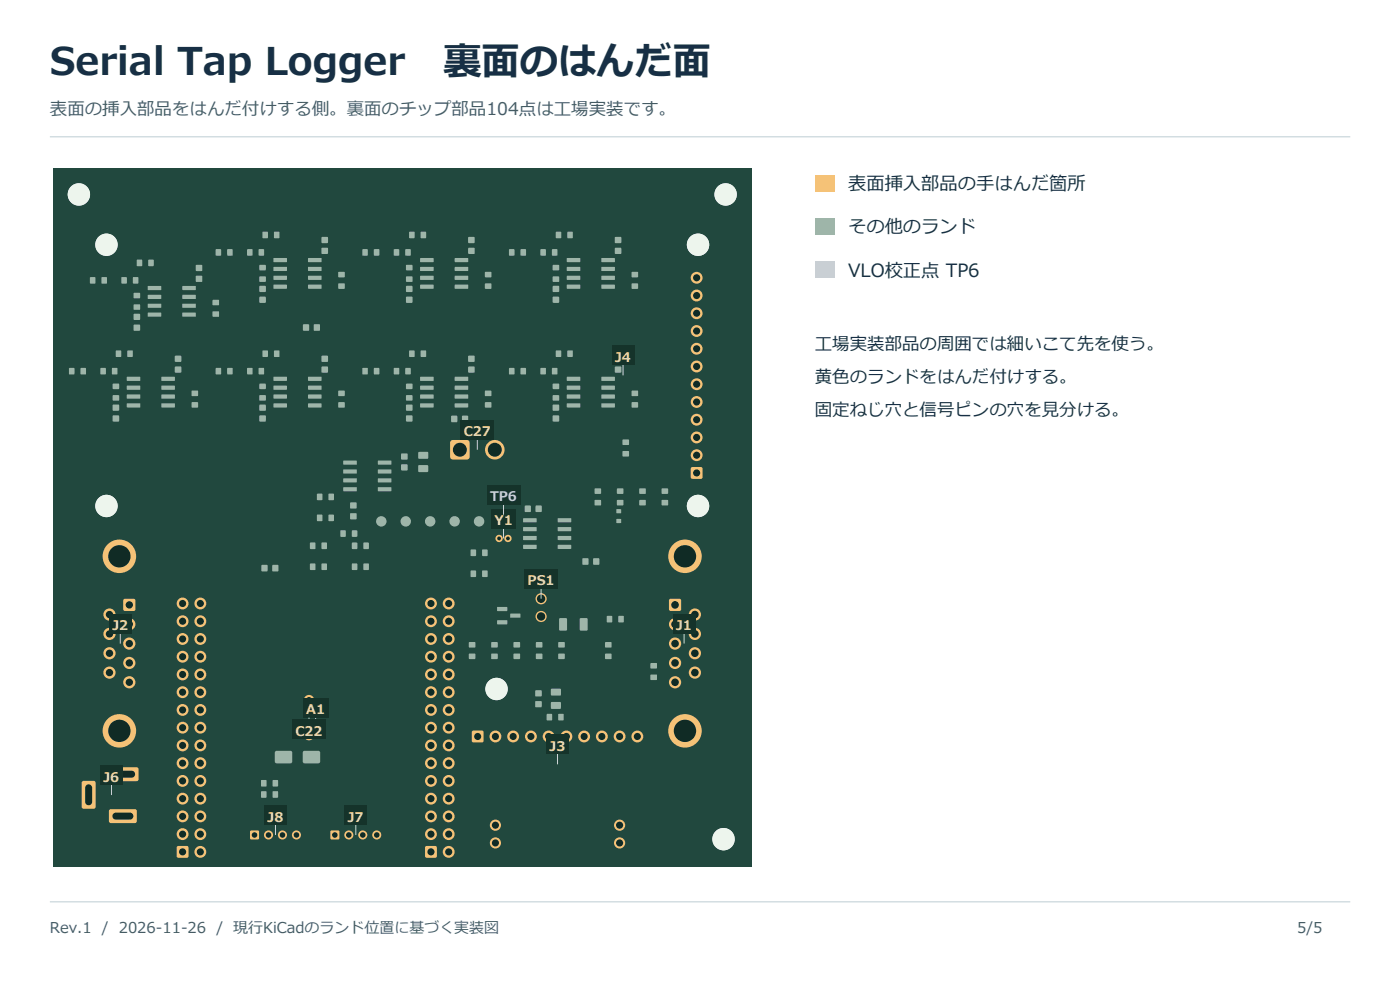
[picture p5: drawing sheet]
<svg xmlns="http://www.w3.org/2000/svg" width="297mm" height="210mm" viewBox="0 0 297 210" stroke-linecap="round" stroke-linejoin="round" font-family="sans-serif">
<defs><g id="words">
<g font-size="8.1" fill="#172f45">
<text x="10.6" y="16">Serial Tap Logger</text>
<text x="94.1" y="16">裏面のはんだ面</text>
</g>
<g font-size="3.9" fill="#172f45">
<text x="179.9" y="40.3">表面挿入部品の手はんだ箇所</text>
<text x="179.9" y="49.5">その他のランド</text>
<text x="179.9" y="58.7">VLO校正点 TP6</text>
</g>
<text font-size="3.7" fill="#435b6b" x="10.6" y="24.4">表面の挿入部品をはんだ付けする側。裏面のチップ部品104点は工場実装です。</text>
<g font-size="3.7" fill="#172f45">
<text x="172.9" y="74.2">工場実装部品の周囲では細いこて先を使う。</text>
<text x="172.9" y="81.2">黄色のランドをはんだ付けする。</text>
<text x="172.9" y="88.3">固定ねじ穴と信号ピンの穴を見分ける。</text>
</g>
<g font-size="3.2" fill="#435b6b">
<text x="10.6" y="198">Rev.1 / 2026-11-26 / 現行KiCadのランド位置に基づく実装図</text>
<text x="275.2" y="198">5/5</text>
</g>
<g font-size="2.8" fill="#f8e1a5">
<text x="130.5" y="76.8">J4</text>
<text x="98.4" y="92.6">C27</text>
<text x="104.9" y="111.4">Y1</text>
<text x="111.9" y="124.2">PS1</text>
<text x="23.8" y="133.7">J2</text>
<text x="143.5" y="133.7">J1</text>
<text x="65" y="151.5">A1</text>
<text x="62.7" y="156.1">C22</text>
<text x="116.6" y="159.3">J3</text>
<text x="22" y="165.8">J6</text>
<text x="56.8" y="174.3">J8</text>
<text x="73.8" y="174.3">J7</text>
</g>
<text font-size="2.8" fill="#c4b3fc" x="104" y="106.4">TP6</text>
</g></defs>
<path d="M10.6 29h275.9M10.6 191.3h275.9" fill="none" stroke="#bdcdd3" stroke-width=".21"/>
<path d="M11.3 35.7h148.2v148.2h-148.2z" fill-rule="evenodd" fill="#21483e"/>
<path d="M37.5 179.6l.3-.2 2 .1 .2 .3-.1 2-.3 .2-1.9-.1-.2-.3z" fill-rule="evenodd" fill="#f5c277"/>
<circle cx="38.7" cy="180.7" r=".76" fill="#102b25"/>
<circle cx="42.5" cy="180.7" r="1.26" fill="#f5c277"/>
<circle cx="42.5" cy="180.7" r=".76" fill="#102b25"/>
<circle cx="38.7" cy="176.9" r="1.26" fill="#f5c277"/>
<circle cx="38.7" cy="176.9" r=".76" fill="#102b25"/>
<circle cx="42.5" cy="176.9" r="1.26" fill="#f5c277"/>
<circle cx="42.5" cy="176.9" r=".76" fill="#102b25"/>
<circle cx="38.7" cy="173.2" r="1.26" fill="#f5c277"/>
<circle cx="38.7" cy="173.2" r=".76" fill="#102b25"/>
<circle cx="42.5" cy="173.2" r="1.26" fill="#f5c277"/>
<circle cx="42.5" cy="173.2" r=".76" fill="#102b25"/>
<circle cx="38.7" cy="169.4" r="1.26" fill="#f5c277"/>
<circle cx="38.7" cy="169.4" r=".76" fill="#102b25"/>
<circle cx="42.5" cy="169.4" r="1.26" fill="#f5c277"/>
<circle cx="42.5" cy="169.4" r=".76" fill="#102b25"/>
<circle cx="38.7" cy="165.6" r="1.26" fill="#f5c277"/>
<circle cx="38.7" cy="165.6" r=".76" fill="#102b25"/>
<circle cx="42.5" cy="165.6" r="1.26" fill="#f5c277"/>
<circle cx="42.5" cy="165.6" r=".76" fill="#102b25"/>
<circle cx="38.7" cy="161.9" r="1.26" fill="#f5c277"/>
<circle cx="38.7" cy="161.9" r=".76" fill="#102b25"/>
<circle cx="42.5" cy="161.9" r="1.26" fill="#f5c277"/>
<circle cx="42.5" cy="161.9" r=".76" fill="#102b25"/>
<circle cx="38.7" cy="158.1" r="1.26" fill="#f5c277"/>
<circle cx="38.7" cy="158.1" r=".76" fill="#102b25"/>
<circle cx="42.5" cy="158.1" r="1.26" fill="#f5c277"/>
<circle cx="42.5" cy="158.1" r=".76" fill="#102b25"/>
<circle cx="38.7" cy="154.4" r="1.26" fill="#f5c277"/>
<circle cx="38.7" cy="154.4" r=".76" fill="#102b25"/>
<circle cx="42.5" cy="154.4" r="1.26" fill="#f5c277"/>
<circle cx="42.5" cy="154.4" r=".76" fill="#102b25"/>
<circle cx="38.7" cy="150.6" r="1.26" fill="#f5c277"/>
<circle cx="38.7" cy="150.6" r=".76" fill="#102b25"/>
<circle cx="42.5" cy="150.6" r="1.26" fill="#f5c277"/>
<circle cx="42.5" cy="150.6" r=".76" fill="#102b25"/>
<circle cx="38.7" cy="146.8" r="1.26" fill="#f5c277"/>
<circle cx="38.7" cy="146.8" r=".76" fill="#102b25"/>
<circle cx="42.5" cy="146.8" r="1.26" fill="#f5c277"/>
<circle cx="42.5" cy="146.8" r=".76" fill="#102b25"/>
<circle cx="38.7" cy="143.1" r="1.26" fill="#f5c277"/>
<circle cx="38.7" cy="143.1" r=".76" fill="#102b25"/>
<circle cx="42.5" cy="143.1" r="1.26" fill="#f5c277"/>
<circle cx="42.5" cy="143.1" r=".76" fill="#102b25"/>
<circle cx="38.7" cy="139.3" r="1.26" fill="#f5c277"/>
<circle cx="38.7" cy="139.3" r=".76" fill="#102b25"/>
<circle cx="42.5" cy="139.3" r="1.26" fill="#f5c277"/>
<circle cx="42.5" cy="139.3" r=".76" fill="#102b25"/>
<circle cx="38.7" cy="135.5" r="1.26" fill="#f5c277"/>
<circle cx="38.7" cy="135.5" r=".76" fill="#102b25"/>
<circle cx="42.5" cy="135.5" r="1.26" fill="#f5c277"/>
<circle cx="42.5" cy="135.5" r=".76" fill="#102b25"/>
<circle cx="38.7" cy="131.8" r="1.26" fill="#f5c277"/>
<circle cx="38.7" cy="131.8" r=".76" fill="#102b25"/>
<circle cx="42.5" cy="131.8" r="1.26" fill="#f5c277"/>
<circle cx="42.5" cy="131.8" r=".76" fill="#102b25"/>
<circle cx="38.7" cy="128" r="1.26" fill="#f5c277"/>
<circle cx="38.7" cy="128" r=".76" fill="#102b25"/>
<circle cx="42.5" cy="128" r="1.26" fill="#f5c277"/>
<circle cx="42.5" cy="128" r=".76" fill="#102b25"/>
<path d="M90.2 179.6l.3-.2 2 .1 .2 .3-.1 2-.3 .2-2-.1-.1-.3z" fill-rule="evenodd" fill="#f5c277"/>
<circle cx="91.4" cy="180.7" r=".76" fill="#102b25"/>
<circle cx="95.2" cy="180.7" r="1.26" fill="#f5c277"/>
<circle cx="95.2" cy="180.7" r=".76" fill="#102b25"/>
<circle cx="91.4" cy="176.9" r="1.26" fill="#f5c277"/>
<circle cx="91.4" cy="176.9" r=".76" fill="#102b25"/>
<circle cx="95.2" cy="176.9" r="1.26" fill="#f5c277"/>
<circle cx="95.2" cy="176.9" r=".76" fill="#102b25"/>
<circle cx="91.4" cy="173.2" r="1.26" fill="#f5c277"/>
<circle cx="91.4" cy="173.2" r=".76" fill="#102b25"/>
<circle cx="95.2" cy="173.2" r="1.26" fill="#f5c277"/>
<circle cx="95.2" cy="173.2" r=".76" fill="#102b25"/>
<circle cx="91.4" cy="169.4" r="1.26" fill="#f5c277"/>
<circle cx="91.4" cy="169.4" r=".76" fill="#102b25"/>
<circle cx="95.2" cy="169.4" r="1.26" fill="#f5c277"/>
<circle cx="95.2" cy="169.4" r=".76" fill="#102b25"/>
<circle cx="91.4" cy="165.6" r="1.26" fill="#f5c277"/>
<circle cx="91.4" cy="165.6" r=".76" fill="#102b25"/>
<circle cx="95.2" cy="165.6" r="1.26" fill="#f5c277"/>
<circle cx="95.2" cy="165.6" r=".76" fill="#102b25"/>
<circle cx="91.4" cy="161.9" r="1.26" fill="#f5c277"/>
<circle cx="91.4" cy="161.9" r=".76" fill="#102b25"/>
<circle cx="95.2" cy="161.9" r="1.26" fill="#f5c277"/>
<circle cx="95.2" cy="161.9" r=".76" fill="#102b25"/>
<circle cx="91.4" cy="158.1" r="1.26" fill="#f5c277"/>
<circle cx="91.4" cy="158.1" r=".76" fill="#102b25"/>
<circle cx="95.2" cy="158.1" r="1.26" fill="#f5c277"/>
<circle cx="95.2" cy="158.1" r=".76" fill="#102b25"/>
<circle cx="91.4" cy="154.4" r="1.26" fill="#f5c277"/>
<circle cx="91.4" cy="154.4" r=".76" fill="#102b25"/>
<circle cx="95.2" cy="154.4" r="1.26" fill="#f5c277"/>
<circle cx="95.2" cy="154.4" r=".76" fill="#102b25"/>
<circle cx="91.4" cy="150.6" r="1.26" fill="#f5c277"/>
<circle cx="91.4" cy="150.6" r=".76" fill="#102b25"/>
<circle cx="95.2" cy="150.6" r="1.26" fill="#f5c277"/>
<circle cx="95.2" cy="150.6" r=".76" fill="#102b25"/>
<circle cx="91.4" cy="146.8" r="1.26" fill="#f5c277"/>
<circle cx="91.4" cy="146.8" r=".76" fill="#102b25"/>
<circle cx="95.2" cy="146.8" r="1.26" fill="#f5c277"/>
<circle cx="95.2" cy="146.8" r=".76" fill="#102b25"/>
<circle cx="91.4" cy="143.1" r="1.26" fill="#f5c277"/>
<circle cx="91.4" cy="143.1" r=".76" fill="#102b25"/>
<circle cx="95.2" cy="143.1" r="1.26" fill="#f5c277"/>
<circle cx="95.2" cy="143.1" r=".76" fill="#102b25"/>
<circle cx="91.4" cy="139.3" r="1.26" fill="#f5c277"/>
<circle cx="91.4" cy="139.3" r=".76" fill="#102b25"/>
<circle cx="95.2" cy="139.3" r="1.26" fill="#f5c277"/>
<circle cx="95.2" cy="139.3" r=".76" fill="#102b25"/>
<circle cx="91.4" cy="135.5" r="1.26" fill="#f5c277"/>
<circle cx="91.4" cy="135.5" r=".76" fill="#102b25"/>
<circle cx="95.2" cy="135.5" r="1.26" fill="#f5c277"/>
<circle cx="95.2" cy="135.5" r=".76" fill="#102b25"/>
<circle cx="91.4" cy="131.8" r="1.26" fill="#f5c277"/>
<circle cx="91.4" cy="131.8" r=".76" fill="#102b25"/>
<circle cx="95.2" cy="131.8" r="1.26" fill="#f5c277"/>
<circle cx="95.2" cy="131.8" r=".76" fill="#102b25"/>
<circle cx="91.4" cy="128" r="1.26" fill="#f5c277"/>
<circle cx="91.4" cy="128" r=".76" fill="#102b25"/>
<circle cx="95.2" cy="128" r="1.26" fill="#f5c277"/>
<circle cx="95.2" cy="128" r=".76" fill="#102b25"/>
<circle cx="105.9" cy="114.2" r=".78" fill="#f5c277"/>
<circle cx="105.9" cy="114.2" r=".41" fill="#102b25"/>
<circle cx="107.8" cy="114.2" r=".78" fill="#f5c277"/>
<circle cx="107.8" cy="114.2" r=".41" fill="#102b25"/>
<path d="M22.9 162.8h6.3l.2 .4-.1 2.3-.3 .2h-6.1l-.2-.4v-2.1z" fill-rule="evenodd" fill="#f5c277"/>
<path d="M23.7 163.7l.5-.2h3.7a.74 .74 0 0 1 .8 .7 .74 .74 0 0 1-.8 .8h-3.7a.74 .74 0 0 1-.7-.5 .74 .74 0 0 1 .2-.8z" fill-rule="evenodd" fill="#102b25"/>
<path d="M23.3 171.7h5.5l.2 .3v2.4l-.4 .2-5.3-.1-.2-.3v-2.2z" fill-rule="evenodd" fill="#f5c277"/>
<path d="M24.1 172.6l.5-.2h3a.74 .74 0 0 1 .7 .7 .74 .74 0 0 1-.7 .8h-3a.74 .74 0 0 1-.7-.5 .74 .74 0 0 1 .2-.8z" fill-rule="evenodd" fill="#102b25"/>
<path d="M17.4 165.8l.3-.2h2.2l.3 .2 .1 5.3-.2 .4-2.4 .1-.3-.2z" fill-rule="evenodd" fill="#f5c277"/>
<path d="M18.3 166.6l.5-.2a.73 .73 0 0 1 .7 .7v3a.74 .74 0 0 1-.7 .7 .74 .74 0 0 1-.7-.7v-3z" fill-rule="evenodd" fill="#102b25"/>
<circle cx="114.8" cy="130.8" r="1.19" fill="#f5c277"/>
<circle cx="114.8" cy="130.8" r=".89" fill="#102b25"/>
<circle cx="114.8" cy="127" r="1.19" fill="#f5c277"/>
<circle cx="114.8" cy="127" r=".89" fill="#102b25"/>
<circle cx="114.8" cy="123.2" r="1.19" fill="#f5c277"/>
<circle cx="114.8" cy="123.2" r=".89" fill="#102b25"/>
<path d="M142 127.2l.3-.2 2 .1 .2 .3v2l-.4 .2h-2l-.2-.4z" fill-rule="evenodd" fill="#f5c277"/>
<circle cx="143.2" cy="128.3" r=".81" fill="#102b25"/>
<circle cx="143.2" cy="132.4" r="1.3" fill="#f5c277"/>
<circle cx="143.2" cy="132.4" r=".81" fill="#102b25"/>
<circle cx="143.2" cy="136.5" r="1.3" fill="#f5c277"/>
<circle cx="143.2" cy="136.5" r=".81" fill="#102b25"/>
<circle cx="143.2" cy="140.6" r="1.3" fill="#f5c277"/>
<circle cx="143.2" cy="140.6" r=".81" fill="#102b25"/>
<circle cx="143.2" cy="144.7" r="1.3" fill="#f5c277"/>
<circle cx="143.2" cy="144.7" r=".81" fill="#102b25"/>
<circle cx="147.4" cy="130.4" r="1.3" fill="#f5c277"/>
<circle cx="147.4" cy="130.4" r=".81" fill="#102b25"/>
<circle cx="147.4" cy="134.5" r="1.3" fill="#f5c277"/>
<circle cx="147.4" cy="134.5" r=".81" fill="#102b25"/>
<circle cx="147.4" cy="138.6" r="1.3" fill="#f5c277"/>
<circle cx="147.4" cy="138.6" r=".81" fill="#102b25"/>
<circle cx="147.4" cy="142.7" r="1.3" fill="#f5c277"/>
<circle cx="147.4" cy="142.7" r=".81" fill="#102b25"/>
<circle cx="145.3" cy="155" r="3.6" fill="#f5c277"/>
<circle cx="145.3" cy="155" r="2.37" fill="#102b25"/>
<circle cx="145.3" cy="118" r="3.6" fill="#f5c277"/>
<circle cx="145.3" cy="118" r="2.37" fill="#102b25"/>
<path d="M70.1 176.3l.2-.1h1.6l.1 .2v1.5l-.3 .2-1.5-.1-.1-.2z" fill-rule="evenodd" fill="#f5c277"/>
<circle cx="71" cy="177.1" r=".59" fill="#102b25"/>
<circle cx="74" cy="177.1" r=".96" fill="#f5c277"/>
<circle cx="74" cy="177.1" r=".59" fill="#102b25"/>
<circle cx="77" cy="177.1" r=".96" fill="#f5c277"/>
<circle cx="77" cy="177.1" r=".59" fill="#102b25"/>
<circle cx="79.9" cy="177.1" r=".96" fill="#f5c277"/>
<circle cx="79.9" cy="177.1" r=".59" fill="#102b25"/>
<g fill="#edf5ed">
<circle cx="148.1" cy="51.9" r="2.37"/>
<circle cx="148.1" cy="107.3" r="2.37"/>
<circle cx="22.6" cy="51.9" r="2.37"/>
<circle cx="22.6" cy="107.3" r="2.37"/>
</g>
<path d="M146.6 99.2l.3-.1h2l.1 .3v2l-.3 .2-2-.1-.2-.3z" fill-rule="evenodd" fill="#f5c277"/>
<circle cx="147.8" cy="100.3" r=".76" fill="#102b25"/>
<circle cx="147.8" cy="96.6" r="1.26" fill="#f5c277"/>
<circle cx="147.8" cy="96.6" r=".76" fill="#102b25"/>
<circle cx="147.8" cy="92.8" r="1.26" fill="#f5c277"/>
<circle cx="147.8" cy="92.8" r=".76" fill="#102b25"/>
<circle cx="147.8" cy="89" r="1.26" fill="#f5c277"/>
<circle cx="147.8" cy="89" r=".76" fill="#102b25"/>
<circle cx="147.8" cy="85.3" r="1.26" fill="#f5c277"/>
<circle cx="147.8" cy="85.3" r=".76" fill="#102b25"/>
<circle cx="147.8" cy="81.5" r="1.26" fill="#f5c277"/>
<circle cx="147.8" cy="81.5" r=".76" fill="#102b25"/>
<circle cx="147.8" cy="77.7" r="1.26" fill="#f5c277"/>
<circle cx="147.8" cy="77.7" r=".76" fill="#102b25"/>
<circle cx="147.8" cy="74" r="1.26" fill="#f5c277"/>
<circle cx="147.8" cy="74" r=".76" fill="#102b25"/>
<circle cx="147.8" cy="70.2" r="1.26" fill="#f5c277"/>
<circle cx="147.8" cy="70.2" r=".76" fill="#102b25"/>
<circle cx="147.8" cy="66.4" r="1.26" fill="#f5c277"/>
<circle cx="147.8" cy="66.5" r=".76" fill="#102b25"/>
<circle cx="147.8" cy="62.7" r="1.26" fill="#f5c277"/>
<circle cx="147.8" cy="62.7" r=".76" fill="#102b25"/>
<circle cx="147.8" cy="58.9" r="1.26" fill="#f5c277"/>
<circle cx="147.8" cy="58.9" r=".76" fill="#102b25"/>
<path d="M95.7 93.5l.4-.2h3a.58 .58 0 0 1 .5 .6v3a.58 .58 0 0 1-.5 .6h-3a.58 .58 0 0 1-.6-.6v-3z" fill-rule="evenodd" fill="#f5c277"/>
<circle cx="97.6" cy="95.4" r="1.48" fill="#102b25"/>
<circle cx="105" cy="95.4" r="2.07" fill="#f5c277"/>
<circle cx="105" cy="95.4" r="1.48" fill="#102b25"/>
<circle cx="65.6" cy="155.9" r="1.11" fill="#f5c277"/>
<circle cx="65.6" cy="155.9" r=".67" fill="#102b25"/>
<circle cx="65.6" cy="148.5" r="1.11" fill="#f5c277"/>
<circle cx="65.6" cy="148.5" r=".67" fill="#102b25"/>
<circle cx="131.4" cy="175" r="1.19" fill="#f5c277"/>
<circle cx="131.4" cy="175" r=".76" fill="#102b25"/>
<circle cx="131.4" cy="178.8" r="1.19" fill="#f5c277"/>
<circle cx="131.4" cy="178.8" r=".76" fill="#102b25"/>
<circle cx="105.1" cy="175" r="1.19" fill="#f5c277"/>
<circle cx="105.1" cy="175" r=".76" fill="#102b25"/>
<circle cx="105.1" cy="178.8" r="1.19" fill="#f5c277"/>
<circle cx="105.1" cy="178.8" r=".76" fill="#102b25"/>
<path d="M100.1 155.1l.3-.1h2l.2 .3-.1 2-.3 .2-1.9-.1-.2-.3z" fill-rule="evenodd" fill="#f5c277"/>
<circle cx="101.3" cy="156.2" r=".76" fill="#102b25"/>
<circle cx="105.1" cy="156.2" r="1.26" fill="#f5c277"/>
<circle cx="105.1" cy="156.2" r=".76" fill="#102b25"/>
<circle cx="108.9" cy="156.2" r="1.26" fill="#f5c277"/>
<circle cx="108.9" cy="156.2" r=".76" fill="#102b25"/>
<circle cx="112.6" cy="156.2" r="1.26" fill="#f5c277"/>
<circle cx="112.6" cy="156.2" r=".76" fill="#102b25"/>
<circle cx="116.4" cy="156.2" r="1.26" fill="#f5c277"/>
<circle cx="116.4" cy="156.2" r=".76" fill="#102b25"/>
<circle cx="120.2" cy="156.2" r="1.26" fill="#f5c277"/>
<circle cx="120.2" cy="156.2" r=".76" fill="#102b25"/>
<circle cx="123.9" cy="156.2" r="1.26" fill="#f5c277"/>
<circle cx="123.9" cy="156.2" r=".76" fill="#102b25"/>
<circle cx="127.7" cy="156.2" r="1.26" fill="#f5c277"/>
<circle cx="127.7" cy="156.2" r=".76" fill="#102b25"/>
<circle cx="131.4" cy="156.2" r="1.26" fill="#f5c277"/>
<circle cx="131.4" cy="156.2" r=".76" fill="#102b25"/>
<circle cx="135.2" cy="156.2" r="1.26" fill="#f5c277"/>
<circle cx="135.2" cy="156.2" r=".76" fill="#102b25"/>
<path d="M26.2 127.2l.3-.2 2 .1 .2 .3v2l-.3 .2h-2.1l-.2-.4z" fill-rule="evenodd" fill="#f5c277"/>
<circle cx="27.4" cy="128.3" r=".78" fill="#102b25"/>
<circle cx="27.4" cy="132.4" r="1.3" fill="#f5c277"/>
<circle cx="27.4" cy="132.4" r=".78" fill="#102b25"/>
<circle cx="27.4" cy="136.5" r="1.3" fill="#f5c277"/>
<circle cx="27.4" cy="136.5" r=".78" fill="#102b25"/>
<circle cx="27.4" cy="140.6" r="1.3" fill="#f5c277"/>
<circle cx="27.4" cy="140.6" r=".78" fill="#102b25"/>
<circle cx="27.4" cy="144.7" r="1.3" fill="#f5c277"/>
<circle cx="27.4" cy="144.7" r=".78" fill="#102b25"/>
<circle cx="23.2" cy="130.4" r="1.3" fill="#f5c277"/>
<circle cx="23.2" cy="130.4" r=".78" fill="#102b25"/>
<circle cx="23.2" cy="134.5" r="1.3" fill="#f5c277"/>
<circle cx="23.2" cy="134.5" r=".78" fill="#102b25"/>
<circle cx="23.2" cy="138.6" r="1.3" fill="#f5c277"/>
<circle cx="23.2" cy="138.6" r=".78" fill="#102b25"/>
<circle cx="23.2" cy="142.7" r="1.3" fill="#f5c277"/>
<circle cx="23.2" cy="142.7" r=".78" fill="#102b25"/>
<circle cx="25.3" cy="155" r="3.6" fill="#f5c277"/>
<circle cx="25.3" cy="155" r="2.37" fill="#102b25"/>
<circle cx="25.3" cy="118" r="3.6" fill="#f5c277"/>
<circle cx="25.3" cy="118" r="2.37" fill="#102b25"/>
<path d="M53.1 176.3l.2-.1h1.5l.2 .2-.1 1.5-.2 .2-1.5-.1-.2-.2z" fill-rule="evenodd" fill="#f5c277"/>
<circle cx="54" cy="177.1" r=".59" fill="#102b25"/>
<circle cx="57" cy="177.1" r=".96" fill="#f5c277"/>
<circle cx="57" cy="177.1" r=".59" fill="#102b25"/>
<circle cx="59.9" cy="177.1" r=".96" fill="#f5c277"/>
<circle cx="59.9" cy="177.1" r=".59" fill="#102b25"/>
<circle cx="62.9" cy="177.1" r=".96" fill="#f5c277"/>
<circle cx="62.9" cy="177.1" r=".59" fill="#102b25"/>
<g fill="#9eb5a9">
<path d="M130.8 110.1h.9v.8h-.9z" fill-rule="evenodd"/>
<path d="M130.8 108h.9v.8h-.9z" fill-rule="evenodd"/>
<path d="M45.8 52.9h1.1v1.3h-1.1z" fill-rule="evenodd"/>
<path d="M48.2 52.9h1.1v1.3h-1.1z" fill-rule="evenodd"/>
<path d="M120.3 54.8l2.7-.1 .1 .8-.1 .1h-2.6l-.2-.1z" fill-rule="evenodd"/>
<path d="M120.3 56.6h2.7l.1 .8-.1 .1h-2.6l-.2-.1z" fill-rule="evenodd"/>
<path d="M120.3 58.5h2.7l.1 .8-.1 .1h-2.6l-.2-.1z" fill-rule="evenodd"/>
<path d="M120.3 60.4h2.7l.1 .7-.1 .2h-2.6l-.2-.2z" fill-rule="evenodd"/>
<path d="M127.6 60.4h2.7l.2 .7-.2 .2h-2.6l-.1-.2z" fill-rule="evenodd"/>
<path d="M127.6 58.5h2.7l.2 .8-.2 .1h-2.6l-.1-.1z" fill-rule="evenodd"/>
<path d="M127.6 56.6h2.7l.2 .8-.2 .1h-2.6l-.1-.1z" fill-rule="evenodd"/>
<path d="M127.6 54.8l2.7-.1 .2 .8-.2 .1h-2.6l-.1-.1z" fill-rule="evenodd"/>
<path d="M108 78.1h1.1v1.3h-1.1z" fill-rule="evenodd"/>
<path d="M110.5 78.1h1v1.3h-1z" fill-rule="evenodd"/>
<path d="M134 85.3h1.3v1.1h-1.3z" fill-rule="evenodd"/>
<path d="M134 82.9h1.3v1.1h-1.3z" fill-rule="evenodd"/>
<path d="M23.9 88.2h1.3v1.2h-1.3z" fill-rule="evenodd"/>
<path d="M23.9 85.9h1.3v1.2h-1.3z" fill-rule="evenodd"/>
<path d="M109 138.7h1.3v1.1h-1.3z" fill-rule="evenodd"/>
<path d="M109 136.2h1.3v1.1h-1.3z" fill-rule="evenodd"/>
<path d="M105.5 128.8l2-.1 .1 .8-.1 .1h-1.9l-.2-.1z" fill-rule="evenodd"/>
<path d="M105.5 131.6h2l.1 .7-.1 .1h-1.9l-.2-.1z" fill-rule="evenodd"/>
<path d="M108.3 130.2l2-.1 .1 .8-.1 .1h-1.9l-.2-.1z" fill-rule="evenodd"/>
<path d="M134 60.1h1.3v1.1h-1.3z" fill-rule="evenodd"/>
<path d="M134 57.7h1.3v1.1h-1.3z" fill-rule="evenodd"/>
<path d="M71.8 85.3h1.3v1.1h-1.3z" fill-rule="evenodd"/>
<path d="M71.8 82.9h1.3v1.1h-1.3z" fill-rule="evenodd"/>
<path d="M111 110l2.7-.1 .2 .8-.2 .1h-2.6l-.1-.1z" fill-rule="evenodd"/>
<path d="M111 111.8h2.7l.2 .8-.2 .1h-2.6l-.1-.1z" fill-rule="evenodd"/>
<path d="M111 113.7h2.7l.2 .7-.2 .2h-2.6l-.1-.2z" fill-rule="evenodd"/>
<path d="M111 115.6h2.7l.2 .7-.2 .1h-2.6l-.1-.1z" fill-rule="evenodd"/>
<path d="M118.3 115.6h2.8l.1 .7-.1 .1h-2.7l-.1-.1z" fill-rule="evenodd"/>
<path d="M118.3 113.7h2.8l.1 .7-.1 .2h-2.7l-.1-.2z" fill-rule="evenodd"/>
<path d="M118.3 111.8h2.8l.1 .8-.1 .1h-2.7l-.1-.1z" fill-rule="evenodd"/>
<path d="M118.3 110l2.8-.1 .1 .8-.1 .1h-2.7l-.1-.1z" fill-rule="evenodd"/>
<path d="M118.7 131.2h1.5v2.5h-1.5z" fill-rule="evenodd"/>
<path d="M123 131.2h1.6v2.5h-1.6z" fill-rule="evenodd"/>
<path d="M25.8 58.8h1.1v1.3h-1.1z" fill-rule="evenodd"/>
<path d="M28.2 58.8h1.1v1.3h-1.1z" fill-rule="evenodd"/>
<path d="M138 140.7h1.3v1.1h-1.3z" fill-rule="evenodd"/>
<path d="M138 143.1h1.3v1.1h-1.3z" fill-rule="evenodd"/>
<path d="M130.5 77.8h1.3v1.2h-1.3z" fill-rule="evenodd"/>
<path d="M130.5 75.5h1.3v1.2h-1.3z" fill-rule="evenodd"/>
<path d="M76.9 78.1h1.1v1.3h-1.1z" fill-rule="evenodd"/>
<path d="M79.3 78.1h1.1v1.3h-1.1z" fill-rule="evenodd"/>
<path d="M132.1 95.7h1.3v1.1h-1.3z" fill-rule="evenodd"/>
<path d="M132.1 93.3h1.3v1.1h-1.3z" fill-rule="evenodd"/>
<path d="M74.7 119.6h1.1v1.3h-1.1z" fill-rule="evenodd"/>
<path d="M77.1 119.6h1.1v1.3h-1.1z" fill-rule="evenodd"/>
<circle cx="91.3" cy="110.6" r="1.11"/>
</g>
<circle cx="16.7" cy="41.2" r="2.37" fill="#edf5ed"/>
<g fill="#9eb5a9">
<path d="M76.9 52.9h1.1v1.3h-1.1z" fill-rule="evenodd"/>
<path d="M79.3 52.9h1.1v1.3h-1.1z" fill-rule="evenodd"/>
</g>
<circle cx="106.8" cy="109.2" r="1.11" fill="#c4b3fc"/>
<g fill="#9eb5a9">
<path d="M135.6 106.1h1.4v1.1h-1.4z" fill-rule="evenodd"/>
<path d="M135.6 103.6h1.4v1.1h-1.4z" fill-rule="evenodd"/>
<path d="M102.9 85.3h1.3v1.1h-1.3z" fill-rule="evenodd"/>
<path d="M102.9 82.9h1.3v1.1h-1.3z" fill-rule="evenodd"/>
<path d="M116 151.5h1.1v1.3h-1.1z" fill-rule="evenodd"/>
<path d="M118.5 151.5h1v1.3h-1z" fill-rule="evenodd"/>
<path d="M128.4 138.7h1.3v1.1h-1.3z" fill-rule="evenodd"/>
<path d="M128.4 136.2h1.3v1.1h-1.3z" fill-rule="evenodd"/>
<path d="M28.4 68.9h1.3v1.2h-1.3z" fill-rule="evenodd"/>
<path d="M28.4 66.6h1.3v1.2h-1.3z" fill-rule="evenodd"/>
<path d="M99.4 77.8h1.3v1.2h-1.3z" fill-rule="evenodd"/>
<path d="M99.4 75.5h1.3v1.2h-1.3z" fill-rule="evenodd"/>
<path d="M83.6 52.9h1.1v1.3h-1.1z" fill-rule="evenodd"/>
<path d="M86 52.9h1.1v1.3h-1.1z" fill-rule="evenodd"/>
<path d="M83.6 78.1h1.1v1.3h-1.1z" fill-rule="evenodd"/>
<path d="M86 78.1h1.1v1.3h-1.1z" fill-rule="evenodd"/>
<path d="M21.3 78.1h1.1v1.3h-1.1z" fill-rule="evenodd"/>
<path d="M23.8 78.1h1.1v1.3h-1.1z" fill-rule="evenodd"/>
<path d="M55 58.7h1.4v1.1h-1.4z" fill-rule="evenodd"/>
<path d="M55 56.2h1.4v1.1h-1.4z" fill-rule="evenodd"/>
<path d="M74.7 115.1h1.1v1.3h-1.1z" fill-rule="evenodd"/>
<path d="M77.1 115.1h1.1v1.3h-1.1z" fill-rule="evenodd"/>
<path d="M24.6 74.4h1.1v1.3h-1.1z" fill-rule="evenodd"/>
<path d="M27 74.4h1.1v1.3h-1.1z" fill-rule="evenodd"/>
<path d="M117.9 49.2h1.1v1.3h-1.1z" fill-rule="evenodd"/>
<path d="M120.4 49.2h1.1v1.3h-1.1z" fill-rule="evenodd"/>
<path d="M29 55.1h1.1v1.3h-1.1z" fill-rule="evenodd"/>
<path d="M31.5 55.1h1.1v1.3h-1.1z" fill-rule="evenodd"/>
<path d="M86.8 49.2h1.1v1.3h-1.1z" fill-rule="evenodd"/>
<path d="M89.3 49.2h1.1v1.3h-1.1z" fill-rule="evenodd"/>
<path d="M98 88.2h1.3v1.3h-1.3z" fill-rule="evenodd"/>
<path d="M95.8 88.2h1.2v1.3h-1.2z" fill-rule="evenodd"/>
<path d="M74.3 108.9h1.3v1.2h-1.3z" fill-rule="evenodd"/>
<path d="M74.3 106.6h1.3v1.2h-1.3z" fill-rule="evenodd"/>
<path d="M65.8 115.1h1.1v1.3h-1.1z" fill-rule="evenodd"/>
<path d="M68.2 115.1h1.1v1.3h-1.1z" fill-rule="evenodd"/>
<path d="M40.7 85.3h1.3v1.1h-1.3z" fill-rule="evenodd"/>
<path d="M40.7 82.9h1.3v1.1h-1.3z" fill-rule="evenodd"/>
<path d="M117.3 63h1.3v1.2h-1.3z" fill-rule="evenodd"/>
<path d="M117.3 60.7h1.3v1.2h-1.3z" fill-rule="evenodd"/>
<path d="M65.8 119.6h1.1v1.3h-1.1z" fill-rule="evenodd"/>
<path d="M68.2 119.6h1.1v1.3h-1.1z" fill-rule="evenodd"/>
<path d="M86.2 88.2h1.3v1.2h-1.3z" fill-rule="evenodd"/>
<path d="M86.2 85.9h1.3v1.2h-1.3z" fill-rule="evenodd"/>
<path d="M114.7 78.1h1.1v1.3h-1.1z" fill-rule="evenodd"/>
<path d="M117.1 78.1h1.1v1.3h-1.1z" fill-rule="evenodd"/>
<path d="M55 83.9h1.4v1h-1.4z" fill-rule="evenodd"/>
<path d="M55 81.4h1.4v1.1h-1.4z" fill-rule="evenodd"/>
<path d="M86.2 63h1.3v1.2h-1.3z" fill-rule="evenodd"/>
<path d="M86.2 60.7h1.3v1.2h-1.3z" fill-rule="evenodd"/>
<path d="M123.6 118.5h1.2v1.3h-1.2z" fill-rule="evenodd"/>
<path d="M125.9 118.5h1.2v1.3h-1.2z" fill-rule="evenodd"/>
<path d="M86.8 74.4h1.1v1.3h-1.1z" fill-rule="evenodd"/>
<path d="M89.3 74.4h1.1v1.3h-1.1z" fill-rule="evenodd"/>
<path d="M55.1 63h1.3v1.2h-1.3z" fill-rule="evenodd"/>
<path d="M55.1 60.7h1.3v1.2h-1.3z" fill-rule="evenodd"/>
<path d="M99.5 138.7h1.3v1.1h-1.3z" fill-rule="evenodd"/>
<path d="M99.5 136.2h1.3v1.1h-1.3z" fill-rule="evenodd"/>
<path d="M113.6 148.8h1.3v1.2h-1.3z" fill-rule="evenodd"/>
<path d="M113.6 146.5h1.3v1.2h-1.3z" fill-rule="evenodd"/>
<path d="M68.2 52.6h1.3v1.2h-1.3z" fill-rule="evenodd"/>
<path d="M68.2 50.3h1.3v1.2h-1.3z" fill-rule="evenodd"/>
<path d="M55.7 49.2h1.1v1.3h-1.1z" fill-rule="evenodd"/>
<path d="M58.2 49.2h1v1.3h-1z" fill-rule="evenodd"/>
<circle cx="101.6" cy="110.6" r="1.11"/>
<circle cx="86.1" cy="110.6" r="1.11"/>
</g>
<circle cx="153.5" cy="178" r="2.37" fill="#edf5ed"/>
<g fill="#9eb5a9">
<path d="M68.2 77.8h1.3v1.2h-1.3z" fill-rule="evenodd"/>
<path d="M68.2 75.5h1.3v1.2h-1.3z" fill-rule="evenodd"/>
<path d="M67.3 109.2h1.1v1.3h-1.1z" fill-rule="evenodd"/>
<path d="M69.7 109.2h1.1v1.3h-1.1z" fill-rule="evenodd"/>
<path d="M117.9 74.4h1.1v1.3h-1.1z" fill-rule="evenodd"/>
<path d="M120.4 74.4h1.1v1.3h-1.1z" fill-rule="evenodd"/>
<path d="M130.5 52.6h1.3v1.2h-1.3z" fill-rule="evenodd"/>
<path d="M130.5 50.3h1.3v1.2h-1.3z" fill-rule="evenodd"/>
<path d="M102.9 60.1h1.3v1.1h-1.3z" fill-rule="evenodd"/>
<path d="M102.9 57.7h1.3v1.1h-1.3z" fill-rule="evenodd"/>
<path d="M57.9 165.5h1v1.3h-1z" fill-rule="evenodd"/>
<path d="M55.4 165.5h1.1v1.3h-1.1z" fill-rule="evenodd"/>
<path d="M120.3 79.9h2.7l.1 .8-.1 .1h-2.6l-.2-.1z" fill-rule="evenodd"/>
<path d="M120.3 81.8h2.7l.1 .8-.1 .1h-2.6l-.2-.1z" fill-rule="evenodd"/>
<path d="M120.3 83.7h2.7l.1 .7-.1 .2h-2.6l-.2-.2z" fill-rule="evenodd"/>
<path d="M120.3 85.6h2.7l.1 .7-.1 .1h-2.6l-.2-.1z" fill-rule="evenodd"/>
<path d="M127.6 85.6h2.7l.2 .7-.2 .1h-2.6l-.1-.1z" fill-rule="evenodd"/>
<path d="M127.6 83.7h2.7l.2 .7-.2 .2h-2.6l-.1-.2z" fill-rule="evenodd"/>
<path d="M127.6 81.8h2.7l.2 .8-.2 .1h-2.6l-.1-.1z" fill-rule="evenodd"/>
<path d="M127.6 79.9h2.7l.2 .8-.2 .1h-2.6l-.1-.1z" fill-rule="evenodd"/>
<path d="M117.3 88.2h1.3v1.2h-1.3z" fill-rule="evenodd"/>
<path d="M117.3 85.9h1.3v1.2h-1.3z" fill-rule="evenodd"/>
<path d="M113.7 107.3h1.2v1.3h-1.2z" fill-rule="evenodd"/>
<path d="M111.4 107.3h1.2v1.3h-1.2z" fill-rule="evenodd"/>
<path d="M64.3 68.8h1.2v1.3h-1.2z" fill-rule="evenodd"/>
<path d="M66.6 68.8h1.2v1.3h-1.2z" fill-rule="evenodd"/>
<path d="M117.3 83.9h1.3v1h-1.3z" fill-rule="evenodd"/>
<path d="M117.3 81.4h1.3v1.1h-1.3z" fill-rule="evenodd"/>
<path d="M14.7 78.1h1.1v1.3h-1.1z" fill-rule="evenodd"/>
<path d="M17.1 78.1h1.1v1.3h-1.1z" fill-rule="evenodd"/>
<path d="M114.7 52.9h1.1v1.3h-1.1z" fill-rule="evenodd"/>
<path d="M117.1 52.9h1.1v1.3h-1.1z" fill-rule="evenodd"/>
<path d="M126.2 106.1h1.3v1.1h-1.3z" fill-rule="evenodd"/>
<path d="M126.2 103.6h1.3v1.1h-1.3z" fill-rule="evenodd"/>
<path d="M118.5 138.7h1.3v1.1h-1.3z" fill-rule="evenodd"/>
<path d="M118.5 136.2h1.3v1.1h-1.3z" fill-rule="evenodd"/>
<path d="M45.1 66.1h1.3v1.1h-1.3z" fill-rule="evenodd"/>
<path d="M45.1 63.6h1.3v1.1h-1.3z" fill-rule="evenodd"/>
</g>
<circle cx="105.3" cy="146.1" r="2.37" fill="#edf5ed"/>
<g fill="#9eb5a9">
<path d="M19.1 58.8h1.1v1.3h-1.1z" fill-rule="evenodd"/>
<path d="M21.6 58.8h1v1.3h-1z" fill-rule="evenodd"/>
<path d="M58 79.9h2.8l.1 .8-.1 .1h-2.7l-.1-.1z" fill-rule="evenodd"/>
<path d="M58 81.8h2.8l.1 .8-.1 .1h-2.7l-.1-.1z" fill-rule="evenodd"/>
<path d="M58 83.7h2.8l.1 .7-.1 .2h-2.7l-.1-.2z" fill-rule="evenodd"/>
<path d="M58 85.6h2.8l.1 .7-.1 .1h-2.7l-.1-.1z" fill-rule="evenodd"/>
<path d="M65.4 85.6h2.7l.1 .7-.1 .1h-2.6l-.2-.1z" fill-rule="evenodd"/>
<path d="M65.4 83.7h2.7l.1 .7-.1 .2h-2.6l-.2-.2z" fill-rule="evenodd"/>
<path d="M65.4 81.8h2.7l.1 .8-.1 .1h-2.6l-.2-.1z" fill-rule="evenodd"/>
<path d="M65.4 79.9h2.7l.1 .8-.1 .1h-2.6l-.2-.1z" fill-rule="evenodd"/>
<path d="M52.5 52.9h1v1.3h-1z" fill-rule="evenodd"/>
<path d="M54.9 52.9h1.1v1.3h-1.1z" fill-rule="evenodd"/>
<path d="M108 52.9h1.1v1.3h-1.1z" fill-rule="evenodd"/>
<path d="M110.5 52.9h1v1.3h-1z" fill-rule="evenodd"/>
<path d="M88.8 98.7h2v1.4h-2z" fill-rule="evenodd"/>
<path d="M88.8 95.9h2v1.4h-2z" fill-rule="evenodd"/>
<path d="M85.1 98.5h1.3v1.3h-1.3z" fill-rule="evenodd"/>
<path d="M85.1 96.2h1.3v1.3h-1.3z" fill-rule="evenodd"/>
<path d="M116.9 149h2v1.3h-2z" fill-rule="evenodd"/>
<path d="M116.9 146.1h2v1.4h-2z" fill-rule="evenodd"/>
<path d="M45.8 78.1h1.1v1.3h-1.1z" fill-rule="evenodd"/>
<path d="M48.2 78.1h1.1v1.3h-1.1z" fill-rule="evenodd"/>
<path d="M72.9 97.7h2.7l.1 .8-.1 .1h-2.7l-.1-.1z" fill-rule="evenodd"/>
<path d="M72.9 99.6h2.7l.1 .7-.1 .2h-2.7l-.1-.2z" fill-rule="evenodd"/>
<path d="M72.9 101.5h2.7l.1 .7-.1 .1h-2.7l-.1-.1z" fill-rule="evenodd"/>
<path d="M72.9 103.4l2.7-.1 .1 .8-.1 .1h-2.7l-.1-.1z" fill-rule="evenodd"/>
<path d="M80.2 103.4l2.7-.1 .1 .8-.1 .1h-2.6l-.2-.1z" fill-rule="evenodd"/>
<path d="M80.2 101.5h2.7l.1 .7-.1 .1h-2.6l-.2-.1z" fill-rule="evenodd"/>
<path d="M80.2 99.6h2.7l.1 .7-.1 .2h-2.6l-.2-.2z" fill-rule="evenodd"/>
<path d="M80.2 97.7h2.7l.1 .8-.1 .1h-2.6l-.2-.1z" fill-rule="evenodd"/>
<path d="M58 54.8l2.8-.1 .1 .8-.1 .1h-2.7l-.1-.1z" fill-rule="evenodd"/>
<path d="M58 56.6h2.8l.1 .8-.1 .1h-2.7l-.1-.1z" fill-rule="evenodd"/>
<path d="M58 58.5h2.8l.1 .8-.1 .1h-2.7l-.1-.1z" fill-rule="evenodd"/>
<path d="M58 60.4h2.8l.1 .7-.1 .2h-2.7l-.1-.2z" fill-rule="evenodd"/>
<path d="M65.4 60.4h2.7l.1 .7-.1 .2h-2.6l-.2-.2z" fill-rule="evenodd"/>
<path d="M65.4 58.5h2.7l.1 .8-.1 .1h-2.6l-.2-.1z" fill-rule="evenodd"/>
<path d="M65.4 56.6h2.7l.1 .8-.1 .1h-2.6l-.2-.1z" fill-rule="evenodd"/>
<path d="M65.4 54.8l2.7-.1 .1 .8-.1 .1h-2.6l-.2-.1z" fill-rule="evenodd"/>
<path d="M55.1 88.2h1.3v1.2h-1.3z" fill-rule="evenodd"/>
<path d="M55.1 85.9h1.3v1.2h-1.3z" fill-rule="evenodd"/>
<path d="M57.9 167.9h1v1.3h-1z" fill-rule="evenodd"/>
<path d="M55.4 167.9h1.1v1.3h-1.1z" fill-rule="evenodd"/>
<path d="M74.7 112.5h1.1v1.3h-1.1z" fill-rule="evenodd"/>
<path d="M72.2 112.5h1.1v1.3h-1.1z" fill-rule="evenodd"/>
<path d="M113.7 138.7h1.3v1.1h-1.3z" fill-rule="evenodd"/>
<path d="M113.7 136.2h1.3v1.1h-1.3z" fill-rule="evenodd"/>
<path d="M117.3 58.7h1.3v1.1h-1.3z" fill-rule="evenodd"/>
<path d="M117.3 56.2h1.3v1.1h-1.3z" fill-rule="evenodd"/>
<path d="M99.9 116.6h1.1v1.3h-1.1z" fill-rule="evenodd"/>
<path d="M102.3 116.6h1.1v1.3h-1.1z" fill-rule="evenodd"/>
<path d="M99.9 121h1.1v1.4h-1.1z" fill-rule="evenodd"/>
<path d="M102.3 121h1.1v1.4h-1.1z" fill-rule="evenodd"/>
<path d="M130.9 106.1h1.3v1.1h-1.3z" fill-rule="evenodd"/>
<path d="M130.9 103.6h1.3v1.1h-1.3z" fill-rule="evenodd"/>
<path d="M31.4 60.7l2.7-.1 .1 .8-.1 .1h-2.6l-.2-.1z" fill-rule="evenodd"/>
<path d="M31.4 62.6l2.7-.1 .1 .8-.1 .1h-2.6l-.2-.1z" fill-rule="evenodd"/>
<path d="M31.4 64.4h2.7l.1 .8-.1 .1h-2.6l-.2-.1z" fill-rule="evenodd"/>
<path d="M31.4 66.3h2.7l.1 .8-.1 .1h-2.6l-.2-.1z" fill-rule="evenodd"/>
<path d="M38.7 66.3h2.7l.2 .8-.2 .1h-2.6l-.1-.1z" fill-rule="evenodd"/>
<path d="M38.7 64.4h2.7l.2 .8-.2 .1h-2.6l-.1-.1z" fill-rule="evenodd"/>
<path d="M38.7 62.6l2.7-.1 .2 .8-.2 .1h-2.6l-.1-.1z" fill-rule="evenodd"/>
<path d="M38.7 60.7l2.7-.1 .2 .8-.2 .1h-2.6l-.1-.1z" fill-rule="evenodd"/>
<path d="M89.1 54.8l2.8-.1 .1 .8-.1 .1h-2.7l-.1-.1z" fill-rule="evenodd"/>
<path d="M89.1 56.6h2.8l.1 .8-.1 .1h-2.7l-.1-.1z" fill-rule="evenodd"/>
<path d="M89.1 58.5h2.8l.1 .8-.1 .1h-2.7l-.1-.1z" fill-rule="evenodd"/>
<path d="M89.1 60.4h2.8l.1 .7-.1 .2h-2.7l-.1-.2z" fill-rule="evenodd"/>
<path d="M96.5 60.4h2.7l.1 .7-.1 .2h-2.6l-.2-.2z" fill-rule="evenodd"/>
<path d="M96.5 58.5h2.7l.1 .8-.1 .1h-2.6l-.2-.1z" fill-rule="evenodd"/>
<path d="M96.5 56.6h2.7l.1 .8-.1 .1h-2.6l-.2-.1z" fill-rule="evenodd"/>
<path d="M96.5 54.8l2.7-.1 .1 .8-.1 .1h-2.6l-.2-.1z" fill-rule="evenodd"/>
<path d="M71.8 60.1h1.3v1.1h-1.3z" fill-rule="evenodd"/>
<path d="M71.8 57.7h1.3v1.1h-1.3z" fill-rule="evenodd"/>
<path d="M26.9 79.9h2.7l.2 .8-.2 .1h-2.6l-.1-.1z" fill-rule="evenodd"/>
<path d="M26.9 81.8h2.7l.2 .8-.2 .1h-2.6l-.1-.1z" fill-rule="evenodd"/>
<path d="M26.9 83.7h2.7l.2 .7-.2 .2h-2.6l-.1-.2z" fill-rule="evenodd"/>
<path d="M26.9 85.6h2.7l.2 .7-.2 .1h-2.6l-.1-.1z" fill-rule="evenodd"/>
<path d="M34.3 85.6h2.7l.1 .7-.1 .1h-2.7l-.1-.1z" fill-rule="evenodd"/>
<path d="M34.3 83.7h2.7l.1 .7-.1 .2h-2.7l-.1-.2z" fill-rule="evenodd"/>
<path d="M34.3 81.8h2.7l.1 .8-.1 .1h-2.7l-.1-.1z" fill-rule="evenodd"/>
<path d="M34.3 79.9h2.7l.1 .8-.1 .1h-2.7l-.1-.1z" fill-rule="evenodd"/>
<circle cx="80.9" cy="110.6" r="1.11"/>
<circle cx="96.4" cy="110.6" r="1.11"/>
</g>
<circle cx="153.9" cy="41.2" r="2.37" fill="#edf5ed"/>
<g fill="#9eb5a9">
<path d="M86.2 83.9h1.3v1h-1.3z" fill-rule="evenodd"/>
<path d="M86.2 81.4h1.3v1.1h-1.3z" fill-rule="evenodd"/>
<path d="M58.3 159.4l.4-.1h3.1l.2 .3-.1 2.1-.3 .2h-3.1l-.2-.3z" fill-rule="evenodd"/>
<path d="M64.3 159.4l.3-.1h3.1l.2 .3v2.1l-.3 .2h-3.2l-.2-.3z" fill-rule="evenodd"/>
<path d="M67.3 104.7h1.1v1.4h-1.1z" fill-rule="evenodd"/>
<path d="M69.7 104.7h1.1v1.4h-1.1z" fill-rule="evenodd"/>
<path d="M52.5 78.1h1v1.3h-1z" fill-rule="evenodd"/>
<path d="M54.9 78.1h1.1v1.3h-1.1z" fill-rule="evenodd"/>
<path d="M55.7 74.4h1.1v1.3h-1.1z" fill-rule="evenodd"/>
<path d="M58.2 74.4h1v1.3h-1z" fill-rule="evenodd"/>
<path d="M99.4 52.6h1.3v1.2h-1.3z" fill-rule="evenodd"/>
<path d="M99.4 50.3h1.3v1.2h-1.3z" fill-rule="evenodd"/>
<path d="M89.1 79.9h2.8l.1 .8-.1 .1h-2.7l-.1-.1z" fill-rule="evenodd"/>
<path d="M89.1 81.8h2.8l.1 .8-.1 .1h-2.7l-.1-.1z" fill-rule="evenodd"/>
<path d="M89.1 83.7h2.8l.1 .7-.1 .2h-2.7l-.1-.2z" fill-rule="evenodd"/>
<path d="M89.1 85.6h2.8l.1 .7-.1 .1h-2.7l-.1-.1z" fill-rule="evenodd"/>
<path d="M96.5 85.6h2.7l.1 .7-.1 .1h-2.6l-.2-.1z" fill-rule="evenodd"/>
<path d="M96.5 83.7h2.7l.1 .7-.1 .2h-2.6l-.2-.2z" fill-rule="evenodd"/>
<path d="M96.5 81.8h2.7l.1 .8-.1 .1h-2.6l-.2-.1z" fill-rule="evenodd"/>
<path d="M96.5 79.9h2.7l.1 .8-.1 .1h-2.6l-.2-.1z" fill-rule="evenodd"/>
<path d="M86.2 58.7h1.3v1.1h-1.3z" fill-rule="evenodd"/>
<path d="M86.2 56.2h1.3v1.1h-1.3z" fill-rule="evenodd"/>
<path d="M104.2 138.7h1.3v1.1h-1.3z" fill-rule="evenodd"/>
<path d="M104.2 136.2h1.3v1.1h-1.3z" fill-rule="evenodd"/>
<path d="M128.8 130.7h1v1.3h-1z" fill-rule="evenodd"/>
<path d="M131.2 130.7h1.1v1.3h-1.1z" fill-rule="evenodd"/>
<path d="M140.4 106.1h1.3v1.1h-1.3z" fill-rule="evenodd"/>
<path d="M140.4 103.6h1.3v1.1h-1.3z" fill-rule="evenodd"/>
<path d="M28.4 64.6h1.3v1.1h-1.3z" fill-rule="evenodd"/>
<path d="M28.4 62.2h1.3v1h-1.3z" fill-rule="evenodd"/>
<path d="M37.1 77.8h1.3v1.2h-1.3z" fill-rule="evenodd"/>
<path d="M37.1 75.5h1.3v1.2h-1.3z" fill-rule="evenodd"/>
<path d="M23.9 83.9h1.3v1h-1.3z" fill-rule="evenodd"/>
<path d="M23.9 81.4h1.3v1.1h-1.3z" fill-rule="evenodd"/>
<path d="M55.5 119.9h1.2v1.3h-1.2z" fill-rule="evenodd"/>
<path d="M57.8 119.9h1.2v1.3h-1.2z" fill-rule="evenodd"/>
<path d="M41.6 58.5h1.3v1.3h-1.3z" fill-rule="evenodd"/>
<path d="M41.6 56.2h1.3v1.3h-1.3z" fill-rule="evenodd"/>
</g>
<path d="M145.1 132.3v4.2" fill="none" stroke="#ccdecf" stroke-width=".21"/>
<path d="M142.7 130.2h4.8v4.2h-4.8z" fill-rule="evenodd" fill="#15332a"/>
<path d="M25.5 132.3v4.2" fill="none" stroke="#ccdecf" stroke-width=".21"/>
<path d="M23.1 130.2h4.8v4.2h-4.8z" fill-rule="evenodd" fill="#15332a"/>
<path d="M118.3 157.9v4.2" fill="none" stroke="#ccdecf" stroke-width=".21"/>
<path d="M115.9 155.8h4.7v4.2h-4.7z" fill-rule="evenodd" fill="#15332a"/>
<path d="M132.2 75.4v4.2" fill="none" stroke="#ccdecf" stroke-width=".21"/>
<path d="M129.8 73.3h4.8v4.2h-4.8z" fill-rule="evenodd" fill="#15332a"/>
<path d="M23.6 164.4v4.2" fill="none" stroke="#ccdecf" stroke-width=".21"/>
<path d="M21.3 162.3h4.7v4.2h-4.7z" fill-rule="evenodd" fill="#15332a"/>
<path d="M75.5 172.9v4.2" fill="none" stroke="#ccdecf" stroke-width=".21"/>
<path d="M73.1 170.8h4.8v4.2h-4.8z" fill-rule="evenodd" fill="#15332a"/>
<path d="M58.4 172.9v4.2" fill="none" stroke="#ccdecf" stroke-width=".21"/>
<path d="M56.1 170.8h4.7v4.2h-4.7z" fill-rule="evenodd" fill="#15332a"/>
<path d="M67 150.1v4.3" fill="none" stroke="#ccdecf" stroke-width=".21"/>
<path d="M64.3 148h5.4v4.2h-5.4z" fill-rule="evenodd" fill="#15332a"/>
<path d="M114.8 122.8v4.2" fill="none" stroke="#ccdecf" stroke-width=".21"/>
<path d="M111.2 120.7h7.2v4.2h-7.2z" fill-rule="evenodd" fill="#15332a"/>
<path d="M106.8 110v4.2" fill="none" stroke="#ccdecf" stroke-width=".21"/>
<path d="M104.2 107.9h5.3v4.2h-5.3z" fill-rule="evenodd" fill="#15332a"/>
<path d="M65.6 152.2v2.5" fill="none" stroke="#ccdecf" stroke-width=".21"/>
<path d="M62 152.6h7.1v4.2h-7.1z" fill-rule="evenodd" fill="#15332a"/>
<path d="M101.3 91.2v4.2" fill="none" stroke="#ccdecf" stroke-width=".21"/>
<path d="M97.7 89.1h7.1v4.2h-7.1z" fill-rule="evenodd" fill="#15332a"/>
<path d="M106.8 104.9v4.3" fill="none" stroke="#ccdecf" stroke-width=".21"/>
<path d="M103.3 102.8h7.1v4.3h-7.1z" fill-rule="evenodd" fill="#15332a"/>
<path d="M172.9 37.1h4.2v3.6h-4.2z" fill-rule="evenodd" fill="#f5c277"/>
<path d="M172.9 46.3h4.2v3.5h-4.2z" fill-rule="evenodd" fill="#9eb5a9"/>
<path d="M172.9 55.5h4.2v3.5h-4.2z" fill-rule="evenodd" fill="#c4b3fc"/>
<use href="#words"/>
</svg>
